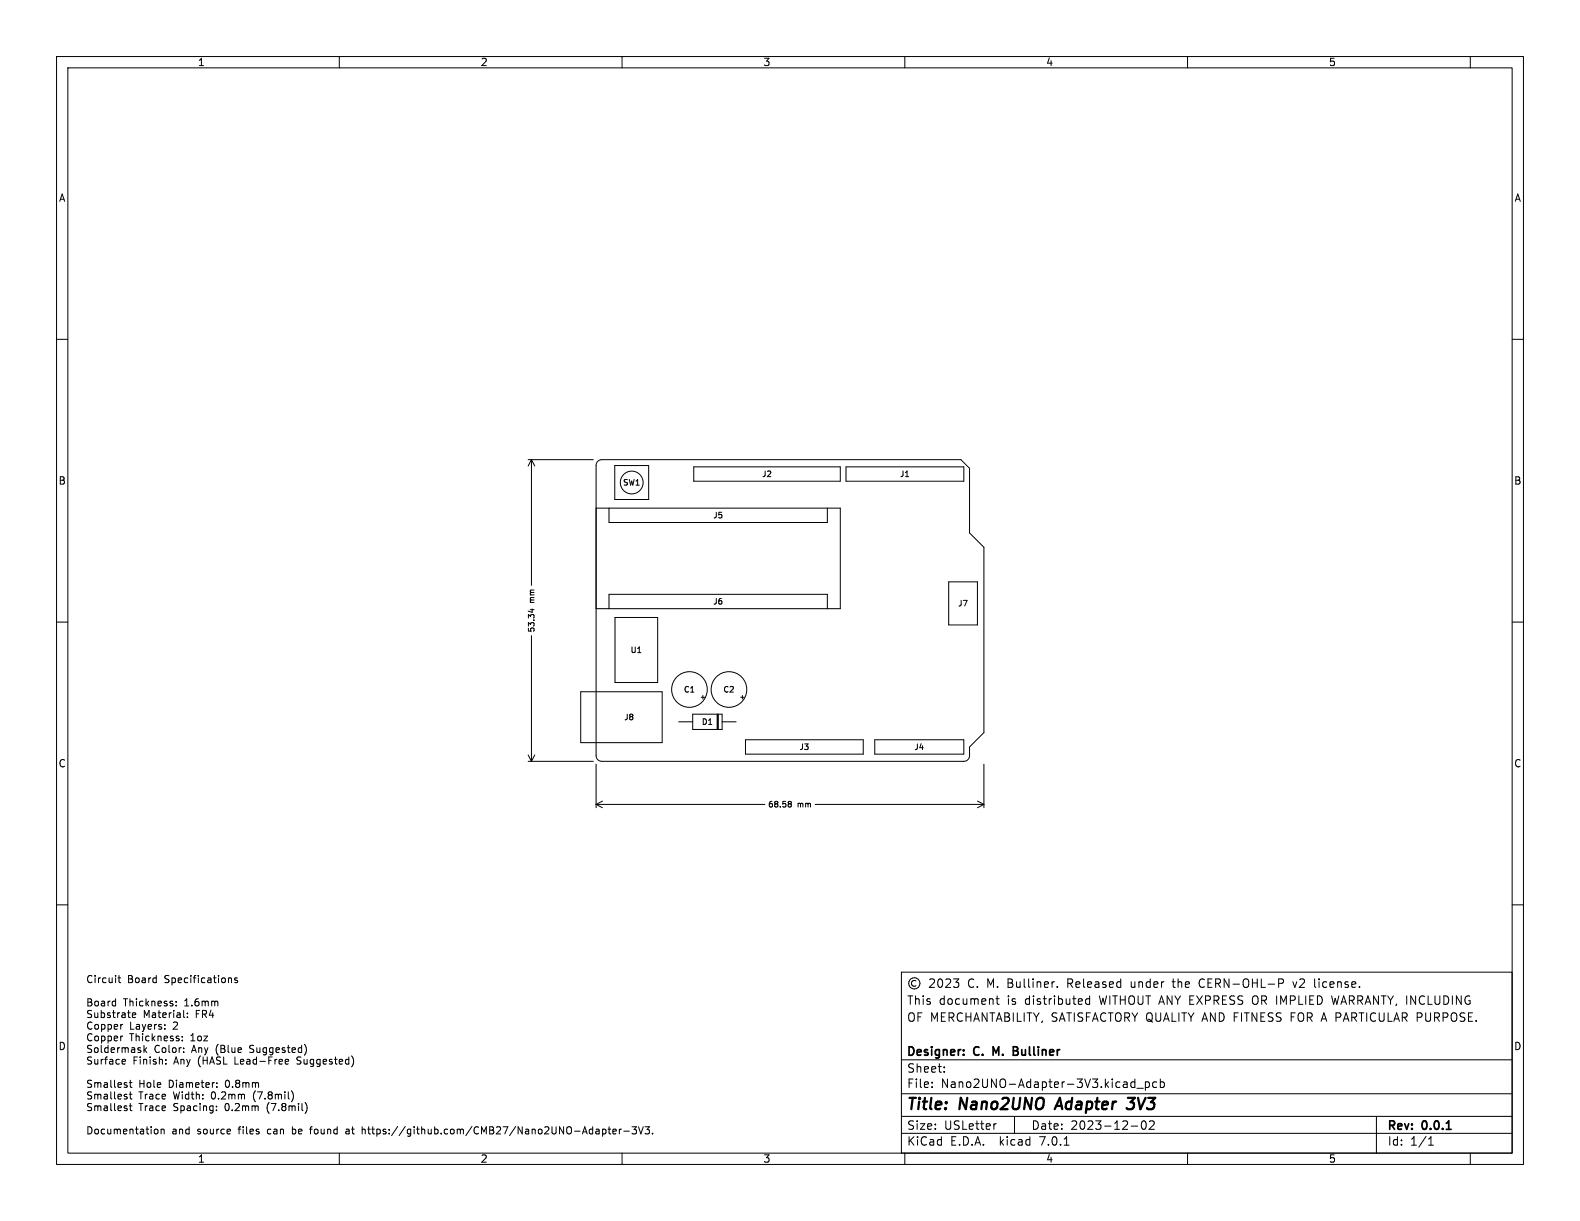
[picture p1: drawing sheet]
<svg xmlns="http://www.w3.org/2000/svg" width="279mm" height="216mm" viewBox="0 0 279 216" stroke-linecap="round" stroke-linejoin="round" font-family="sans-serif">
<defs><g id="words">
<g font-size="2.8">
<text x="160.4" y="196.7">Title:</text>
<text x="169.8" y="196.7">Nano2UNO</text>
<text x="187.5" y="196.7">Adapter</text>
<text x="200.7" y="196.7">3V3</text>
</g>
<g font-size="2.1">
<text x="160.4" y="177.8">This</text>
<text x="166" y="177.8">document</text>
<text x="171.1" y="174.8">C. M. Bulliner.</text>
<text x="178.1" y="177.8">is</text>
<text x="181.3" y="177.8">distributed</text>
<text x="188.8" y="174.8">Released</text>
<text x="194.5" y="177.8">WITHOUT ANY EXPRESS OR IMPLIED</text>
<text x="200.1" y="174.8">under</text>
<text x="207.6" y="174.8">the</text>
<text x="212.4" y="174.8">CERN-OHL-P</text>
<text x="229.1" y="174.8">v2</text>
<text x="232.9" y="174.8">license.</text>
<text x="235.9" y="177.8">WARRANTY, INCLUDING</text>
<text x="160.4" y="180.8">OF MERCHANTABILITY, SATISFACTORY QUALITY AND FITNESS FOR A PARTICULAR PURPOSE.</text>
<text x="160.4" y="189.8">Sheet:</text>
<text x="160.4" y="187">Designer:</text>
<text x="172.3" y="187">C.</text>
<text x="176.2" y="187">M.</text>
<text x="180.2" y="187">Bulliner</text>
<text x="160.4" y="192.5">File:</text>
<text x="166.4" y="192.5">Nano2UNO-Adapter-3V3.kicad_pcb</text>
<text x="160.4" y="202.7">KiCad</text>
<text x="160.4" y="199.9">Size:</text>
<text x="167" y="199.9">USLetter</text>
<text x="168" y="202.7">E.D.A.</text>
<text x="176.8" y="202.7">kicad</text>
<text x="182.4" y="199.9">Date:</text>
<text x="183.9" y="202.7">7.0.1</text>
<text x="189.3" y="199.9">2023-12-02</text>
<text x="245.4" y="200.1">Rev:</text>
<text x="245.4" y="202.7">Id:</text>
<text x="249.4" y="202.7">1/1</text>
<text x="251.6" y="200.1">0.0.1</text>
</g>
<g font-size="1.8">
<text x="35" y="11.8">1</text>
<text x="85" y="11.8">2</text>
<text x="135" y="11.8">3</text>
<text x="185" y="11.8">4</text>
<text x="235" y="11.8">5</text>
<text x="10.4" y="35.8">A</text>
<text x="267.8" y="35.8">A</text>
<text x="10.3" y="85.8">B</text>
<text x="267.7" y="85.8">B</text>
<text x="10.3" y="135.8">C</text>
<text x="267.7" y="135.8">C</text>
<text x="15.2" y="173.9">Circuit</text>
<text x="22.6" y="173.9">Board</text>
<text x="29.2" y="173.9">Specifications</text>
<text x="15.2" y="178">Board</text>
<text x="21.9" y="178">Thickness:</text>
<text x="32.7" y="178">1.6mm</text>
<text x="10.3" y="185.8">D</text>
<text x="15.2" y="180.1">Substrate</text>
<text x="15.2" y="182.1">Copper</text>
<text x="15.2" y="184.2">Copper</text>
<text x="22.9" y="182.1">Layers:</text>
<text x="22.9" y="184.2">Thickness:</text>
<text x="25.4" y="180.1">Material:</text>
<text x="30.7" y="182.1">2</text>
<text x="33.8" y="184.2">1oz</text>
<text x="34.7" y="180.1">FR4</text>
<text x="267.7" y="185.8">D</text>
<text x="15.2" y="186.3">Soldermask</text>
<text x="15.2" y="188.3">Surface</text>
<text x="23.5" y="188.3">Finish:</text>
<text x="27.3" y="186.3">Color:</text>
<text x="30.9" y="188.3">Any</text>
<text x="34" y="186.3">Any</text>
<text x="35.2" y="188.3">(HASL</text>
<text x="38.3" y="186.3">(Blue</text>
<text x="41.8" y="188.3">Lead-Free</text>
<text x="44.5" y="186.3">Suggested)</text>
<text x="53" y="188.3">Suggested)</text>
<text x="15.2" y="192.4">Smallest</text>
<text x="15.2" y="194.5">Smallest</text>
<text x="15.2" y="196.5">Smallest</text>
<text x="24.6" y="192.4">Hole</text>
<text x="24.6" y="194.5">Trace</text>
<text x="24.6" y="196.5">Trace</text>
<text x="29.9" y="192.4">Diameter:</text>
<text x="30.8" y="194.5">Width:</text>
<text x="30.8" y="196.5">Spacing:</text>
<text x="37.6" y="194.5">0.2mm</text>
<text x="40" y="196.5">0.2mm</text>
<text x="40" y="192.4">0.8mm</text>
<text x="45.1" y="194.5">(7.8mil)</text>
<text x="47.5" y="196.5">(7.8mil)</text>
<text x="15.2" y="200.7">Documentation</text>
<text x="30.4" y="200.7">and</text>
<text x="35" y="200.7">source</text>
<text x="42.4" y="200.7">files</text>
<text x="47.6" y="200.7">can</text>
<text x="52.1" y="200.7">be</text>
<text x="55.5" y="200.7">found</text>
<text x="61.9" y="200.7">at</text>
<text x="64.9" y="200.7">https://github.com/CMB27/Nano2UNO-Adapter-3V3.</text>
<text x="35" y="205.7">1</text>
<text x="85" y="205.7">2</text>
<text x="135" y="205.7">3</text>
<text x="185" y="205.7">4</text>
<text x="235" y="205.7">5</text>
</g>
<g font-size="1.4">
<text x="110.1" y="86">SW1</text>
<text x="134.7" y="84.5">J2</text>
<text x="159.1" y="84.5">J1</text>
<text x="126.1" y="91.8">J5</text>
<text x="94.7" y="106.7" transform="rotate(-90 94.7 106.7)">mm</text>
<text x="126.1" y="107">J6</text>
<text x="169.4" y="107.4">J7</text>
<text x="94.7" y="111.9" transform="rotate(-90 94.7 111.9)">53.34</text>
<text x="111.4" y="115.6">U1</text>
<text x="120.9" y="122.6">C1</text>
<text x="127.8" y="122.6">C2</text>
<text x="110.3" y="127.5">J8</text>
<text x="124" y="128.3">D1</text>
<text x="141.3" y="132.8">J3</text>
<text x="161.6" y="132.8">J4</text>
<text x="135.8" y="142.9">68.58</text>
<text x="141" y="142.9">mm</text>
</g>
</g></defs>
<g fill="none" stroke="#000" stroke-width=".18">
<path d="M10 10h259.4v195.9h-259.4zM12 12h255.4v191.9h-255.4zM60 10v2M110 10v2M160 10v2M210 10v2M260 10v2M10 60h2M267.4 60h2M93.4 81.3h11.5M94 81.3v22.2M94 81.3l.6 1.1"/>
<path d="M94 81.3l-.6 1.1M105.4 89.8h43.2v17.8h-43.2M105.7 81.6l.7-.3h63.5l1.5 1.5v11.4l2.6 2.6v32.7l-2.6 2.6v1.5a1 1 0 0 1-1 1h-64a1 1 0 0 1-1-1v-51.3zM107.7 89.8v2.6h38.6v-2.6M108.7 82.3h6v6h-6zM122.7 82.6h25.9v2.5h-25.9zM149.6 82.6h20.8v2.5h-20.8zM10 110h2M93.8 107.8h.6M94 112.4v22.2M94.1 107.7v.6M107.7 107.6v-2.5h38.6v2.5"/>
<path d="M108.8 109.2h7.5v11.5h-7.5zM167.8 102.9h5v7.6h-5zM267.4 110h2M93.4 134.6h11.5M93.4 133.5l.6 1.1M94.6 133.5l-.6 1.1M102.7 122.3h14.4v9h-14.4zM105.4 135.1v7.7M120 127.6h2.5M122.5 126.3h5.2v2.7h-5.2zM124 123.3h.6M124.3 123v.6"/>
<path d="M126.8 126.3v2.7M126.9 126.3v2.7M127 126.3v2.7M127.7 127.6h2.5M131 123.3h.6M131.3 123v.6M131.8 130.8h20.9v2.6h-20.9zM154.7 130.8h15.7v2.6h-15.7zM174 135.1v7.7M10 160h2M105.4 142.2h29.9M105.4 142.2l1.1 .6"/>
<path d="M106.5 141.7l-1.1 .5M139.6 141.7l.3 .2-.2 .2M139.6 142.1h.1M139.7 142.1l.2 .4-.3 .2M144.1 142.2h29.9M172.9 141.7l1.1 .5M174 142.2l-1.1 .6M267.4 160h2M20.9 172.9h.4M21 172.5v1.1l.3 .2M23.4 179.5l.6-.1-.1-.3h-.3l-.2 .2 .1 .6h.4M31.1 177.8v.1"/>
<path d="M31.1 177.1v.1M32.5 179.9h.2M33.1 179.8v.1M33.1 179.1v.2M40.6 172.9l.3 .2v.7M42 173l-.3-.1-.2 .2v.2l.5 .1v.3h-.5M159.4 171.9h108v32h-108zM162 173.5a.52 .52 0 0 0-.8 .4 .52 .52 0 0 0 .8 .4M164.4 173.2l.6-.1 .2 .1 .1 .3-1 1.1h1M166 173.2l.2-.1a.81 .81 0 0 1 .6 .6 .81 .81 0 0 1-.3 .8l-.2 .1a.81 .81 0 0 1-.6-.6 .81 .81 0 0 1 .3-.8zM167.3 173.2l.5-.1 .2 .1 .1 .3-.9 1.1h.9M168.6 173.1h.9l-.5 .6 .5 .1v.7l-.2 .1h-.5l-.2-.1"/>
<path d="M176.1 176.6h.6M176.3 176.1v1.3l.4 .2M186.5 173.6l-.3 .1M187 174.5v.1M192.7 176.7l-.4-.1-.3 .3v.4l.1 .2h.6M192.7 176.1v1.5M226.1 173.9l.7-.1 .2-.2-.1-.4-.2-.1h-.6v1.5M21.6 181.1h.1M21.6 183.2h.1M21.8 187.3l.3 .1 .1 .2-.6 .1M22.1 188.1l-.3 .1M22.9 191.4h.4"/>
<path d="M22.9 193.5h.4M22.9 195.5h.4M23 191v1.1l.3 .2M23 193.1v1.1l.3 .1M23 195.1v1.1l.3 .2M25.5 184.8v1.3M25.6 185.6l.3 .5M25.9 185.3l-.4 .4M27.5 199.7h.3l.1 .2v.5l-.4 .1M28.5 199.8l.2-.1h.3v.8M28.5 199.7v.8M29.1 181.9v.1"/>
<path d="M29.1 181.2v.1M29.3 188v.2M29.3 187.4v.1M32.2 183.9v.1M32.2 183.3v.1M32.5 186v.1M32.5 185.3v.1M38.3 196.3v.1M38.3 195.6v.1M38.3 192.2v.1M38.3 191.5v.1M50.5 188.1h.5"/>
<path d="M50.5 187.4l.4-.1 .1 .3-.6 .1M51.5 192.9a1.47 1.47 0 0 1 .1 1.9M53.9 194.9a1.46 1.46 0 0 1 0 2M54 184.9l.2 .6-.2 .8M54.7 199.7h.5M61.6 199.7h-.4M62.5 187.3v.8M64 199.2v1.3M64.4 199.7l-.4 .1M106.6 199.7h.3l.3 .2-.2 .5h-.4M106.6 199.7v1.2M107.5 199.7h.5"/>
<path d="M107.7 199.2v1.1l.3 .2M109.5 199.7v.8M109.9 199.7l-.4 .2M111.8 199.2h.7l-.4 .5 .4 .1v.6l-.2 .1-.5-.1M112.9 199.2l.4 1.3 .5-1.3M114.1 199.2h.7l-.4 .5 .4 .1v.6l-.2 .1-.5-.1M159.4 197.4h108M159.4 193.4h108M159.4 187.4h108M164.8 192.2v.1M164.8 191.4v.1M167 189.5v.1"/>
<path d="M167 188.7v.1M176.2 198.7l-.3 .1M179.4 197.4v3M200 199.1h1.2M200.3 191.3l.4 .1M200.7 190.8v1.5M200.7 192.2l-.4 .1M201 192.4h1.2M202 198.3l.2-.1a.81 .81 0 0 1 .6 .6 .81 .81 0 0 1-.3 .8l-.2 .1a.81 .81 0 0 1-.6-.6 .81 .81 0 0 1 .3-.8zM202.5 191.4l.5-.1 .3 .3v.4l-.2 .2h-.6M202.5 191.3v1.5M203.3 198.3l.5-.1 .2 .1 .1 .3-.9 1.1h.9"/>
<path d="M204.5 191.4l-.4-.1-.3 .3v.4l.2 .2h.5M205.2 191.4l.4-.1 .3 .3v.4l-.1 .2h-.6M205.2 190.8v1.5M243.4 197.4v6.5M60 203.9v2M61.6 200h-.3l-.2 .2 .1 .2 .4 .1M108.4 200.1l.6-.1-.1-.3h-.3l-.2 .1v.6h.5M110 203.9v2M110.3 200h1M115.4 200.4v.1M159.4 200.4h108M160 203.9v2"/>
<path d="M188.2 202.5h.8M210 203.9v2M252.6 202.5h.9M252.6 201.4l.4-.4v1.5M260 203.9v2"/>
<circle cx="111.7" cy="85.3" r="2.02"/>
<circle cx="121.9" cy="121.9" r="3.2"/>
<circle cx="128.9" cy="121.9" r="3.2"/>
<circle cx="161.7" cy="173.9" r="1"/>
</g>
<path d="M187.4 194.1l-.9 2M199.3 196l.8 .1M199.4 194.1h1.3l-.8 .8h.3" fill="none" stroke="#000" stroke-width=".4"/>
<path d="M179.2 185.8h.5M179.7 185.1h-.5v1.5h.6" fill="none" stroke="#000" stroke-width=".3"/>
<use href="#words"/>
</svg>
